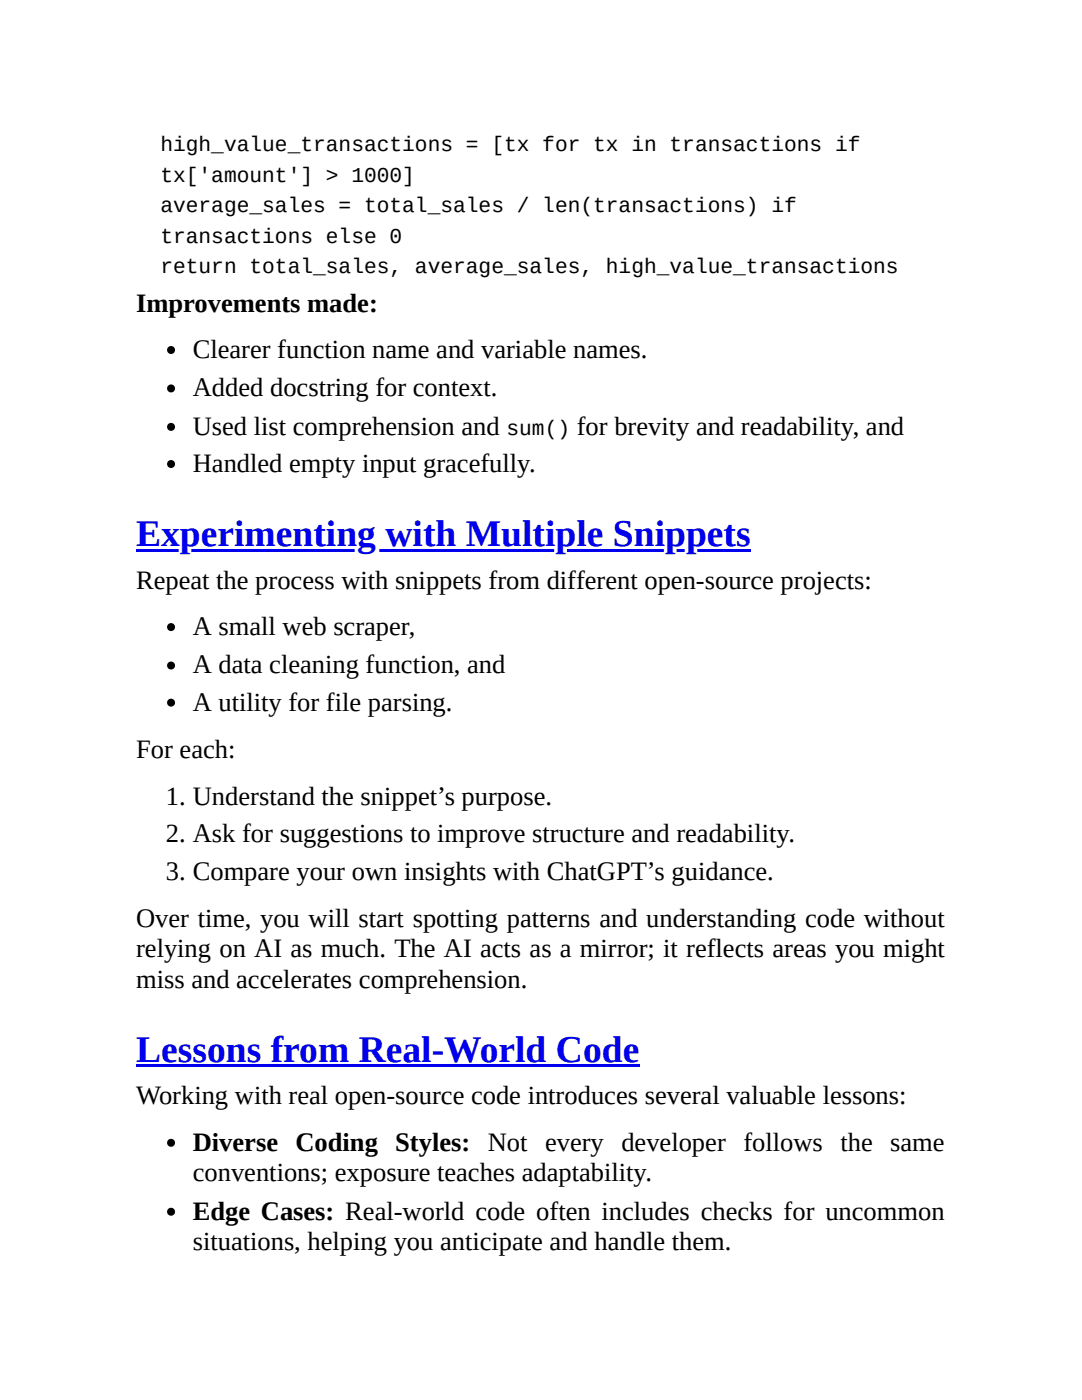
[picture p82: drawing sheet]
<svg xmlns="http://www.w3.org/2000/svg" width="216mm" height="279mm" viewBox="0 0 216 279" stroke-linecap="round" stroke-linejoin="round" font-family="sans-serif">
<defs><g id="words">
<g font-size="7.5" fill="#00e">
<text x="27.2" y="109">Experimenting with Multiple Snippets</text>
<text x="27.2" y="211.9">Lessons from Real-World Code</text>
</g>
<g font-size="5.3">
<text x="27.2" y="62.2">Improvements made:</text>
<text x="38.5" y="71.4">Clearer function name and variable names.</text>
<text x="38.5" y="79.1">Added docstring for context.</text>
<text x="38.5" y="86.8">Used list comprehension and</text>
<text x="115.1" y="86.8">for brevity and readability, and</text>
<text x="38.5" y="94.2">Handled empty input gracefully.</text>
<text x="27.2" y="117.5">Repeat the process with snippets from different open-source projects:</text>
<text x="38.5" y="126.7">A small web scraper,</text>
<text x="38.5" y="134.4">A data cleaning function, and</text>
<text x="38.5" y="141.8">A utility for file parsing.</text>
<text x="27.2" y="151.3">For each:</text>
<text x="33.1" y="160.6">1. Understand the snippet’s purpose.</text>
<text x="33.1" y="168">2. Ask for suggestions to improve structure and readability.</text>
<text x="33.1" y="175.7">3. Compare your own insights with ChatGPT’s guidance.</text>
<text x="27.2" y="184.9">Over time, you will start spotting patterns and understanding code without</text>
<text x="27.2" y="191">relying on AI as much. The AI acts as a mirror; it reflects areas you might</text>
<text x="27.2" y="197.1">miss and accelerates comprehension.</text>
<text x="27.2" y="220.4">Working with real open-source code introduces several valuable lessons:</text>
<text x="38.5" y="229.7">Diverse Coding Styles: Not every developer follows the same</text>
<text x="38.5" y="235.7">conventions; exposure teaches adaptability.</text>
<text x="38.5" y="243.4">Edge Cases: Real-world code often includes checks for uncommon</text>
<text x="38.5" y="249.5">situations, helping you anticipate and handle them.</text>
</g>
<g font-size="4.2">
<text x="32" y="30.2">high_value_transactions = [tx for tx in transactions if</text>
<text x="32" y="36.2">tx['amount'] &gt; 1000]</text>
<text x="32" y="42.3">average_sales = total_sales / len(transactions) if</text>
<text x="32" y="48.4">transactions else 0</text>
<text x="32" y="54.5">return total_sales, average_sales, high_value_transactions</text>
<text x="101.1" y="86.8">sum()</text>
</g>
</g></defs>
<g fill="#000">
<circle cx="34.1" cy="69.8" r=".79"/>
<circle cx="34.1" cy="77.5" r=".79"/>
<circle cx="34.1" cy="92.6" r=".79"/>
<circle cx="34.1" cy="85.2" r=".79"/>
</g>
<path d="M27.2 109.5h122.6v.6h-122.6z" fill="#00e"/>
<g fill="#000">
<circle cx="34.1" cy="132.8" r=".79"/>
<circle cx="34.1" cy="125.1" r=".79"/>
<circle cx="34.1" cy="140.2" r=".79"/>
</g>
<path d="M27.2 212.5h100.4v.5h-100.4z" fill="#00e"/>
<g fill="#000">
<circle cx="34.1" cy="228.1" r=".79"/>
<circle cx="34.1" cy="241.8" r=".79"/>
</g>
<use href="#words"/>
</svg>
